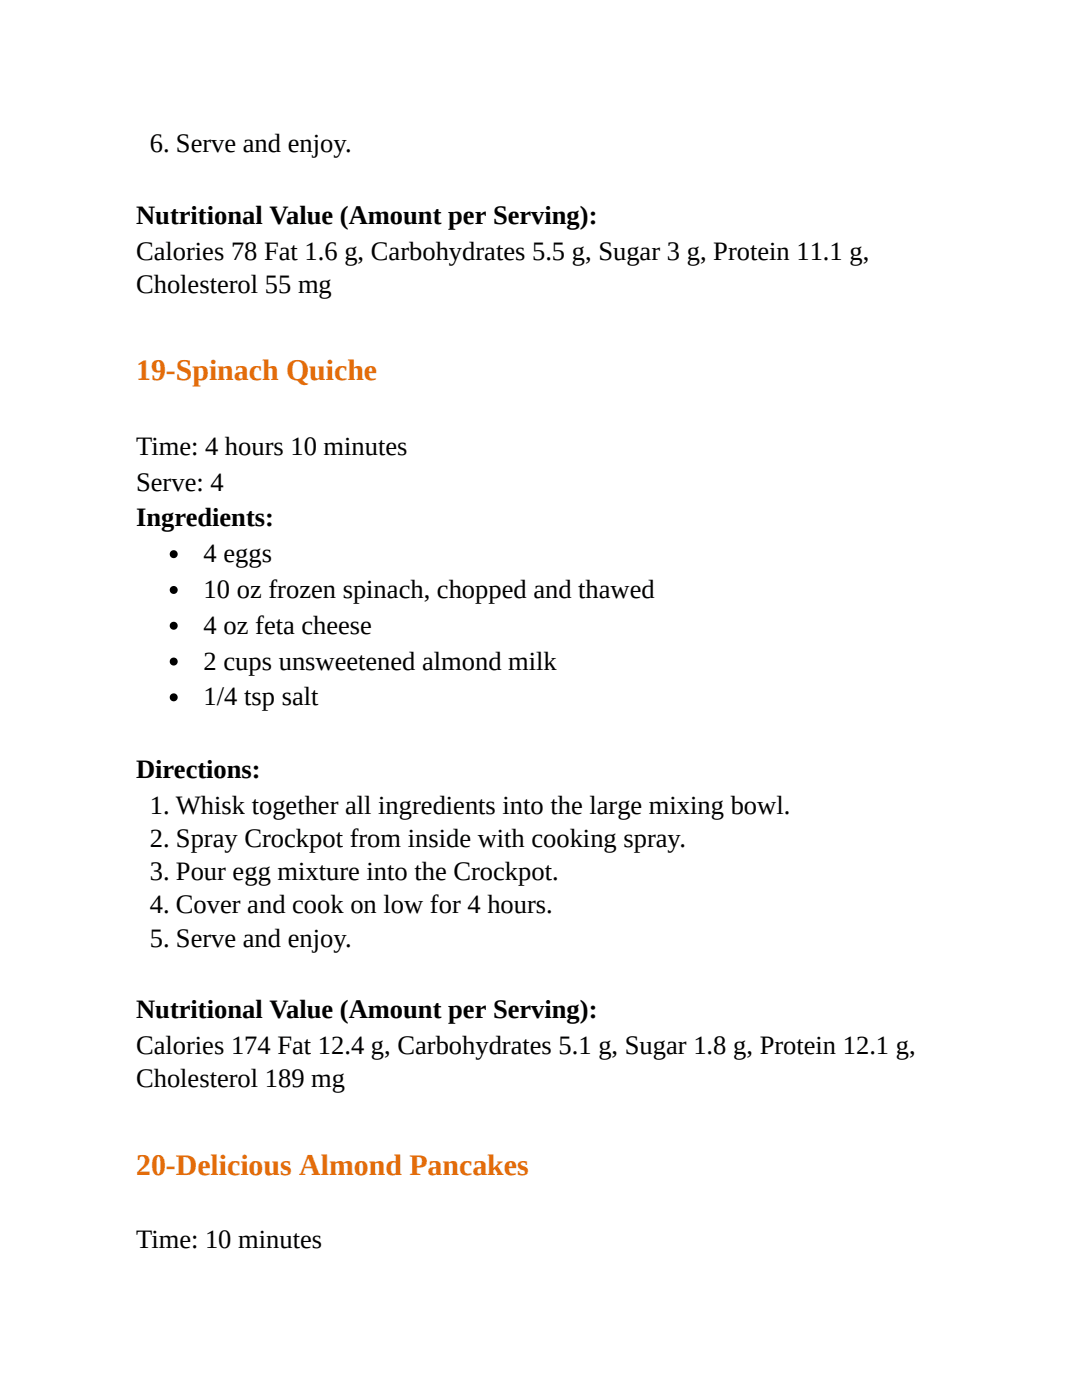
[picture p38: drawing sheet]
<svg xmlns="http://www.w3.org/2000/svg" width="216mm" height="279mm" viewBox="0 0 216 279" stroke-linecap="round" stroke-linejoin="round" font-family="sans-serif">
<defs><g id="words">
<g font-size="6" fill="#e36c0a">
<text x="27.2" y="75.9">19-Spinach Quiche</text>
<text x="27.2" y="234.4">20-Delicious Almond Pancakes</text>
</g>
<g font-size="5.3">
<text x="29.9" y="30.4">6. Serve and enjoy.</text>
<text x="27.2" y="44.7">Nutritional Value (Amount per Serving):</text>
<text x="27.2" y="51.9">Calories 78 Fat 1.6 g, Carbohydrates 5.5 g, Sugar 3 g, Protein 11.1 g,</text>
<text x="27.2" y="58.5">Cholesterol 55 mg</text>
<text x="27.2" y="90.8">Time: 4 hours 10 minutes</text>
<text x="27.2" y="97.9">Serve: 4</text>
<text x="27.2" y="105">Ingredients:</text>
<text x="40.6" y="112.2">4 eggs</text>
<text x="40.6" y="119.3">10 oz frozen spinach, chopped and thawed</text>
<text x="40.6" y="126.5">4 oz feta cheese</text>
<text x="40.6" y="133.6">2 cups unsweetened almond milk</text>
<text x="40.6" y="140.8">1/4 tsp salt</text>
<text x="27.2" y="155.3">Directions:</text>
<text x="29.9" y="162.5">1. Whisk together all ingredients into the large mixing bowl.</text>
<text x="29.9" y="169.1">2. Spray Crockpot from inside with cooking spray.</text>
<text x="29.9" y="175.7">3. Pour egg mixture into the Crockpot.</text>
<text x="29.9" y="182.3">4. Cover and cook on low for 4 hours.</text>
<text x="29.9" y="188.9">5. Serve and enjoy.</text>
<text x="27.2" y="203.2">Nutritional Value (Amount per Serving):</text>
<text x="27.2" y="210.3">Calories 174 Fat 12.4 g, Carbohydrates 5.1 g, Sugar 1.8 g, Protein 12.1 g,</text>
<text x="27.2" y="217">Cholesterol 189 mg</text>
<text x="27.2" y="249">Time: 10 minutes</text>
</g>
</g></defs>
<g fill="#000">
<circle cx="34.7" cy="110.6" r=".79"/>
<circle cx="34.7" cy="117.7" r=".79"/>
<circle cx="34.7" cy="139.2" r=".79"/>
<circle cx="34.7" cy="124.9" r=".79"/>
<circle cx="34.7" cy="132" r=".79"/>
</g>
<use href="#words"/>
</svg>
